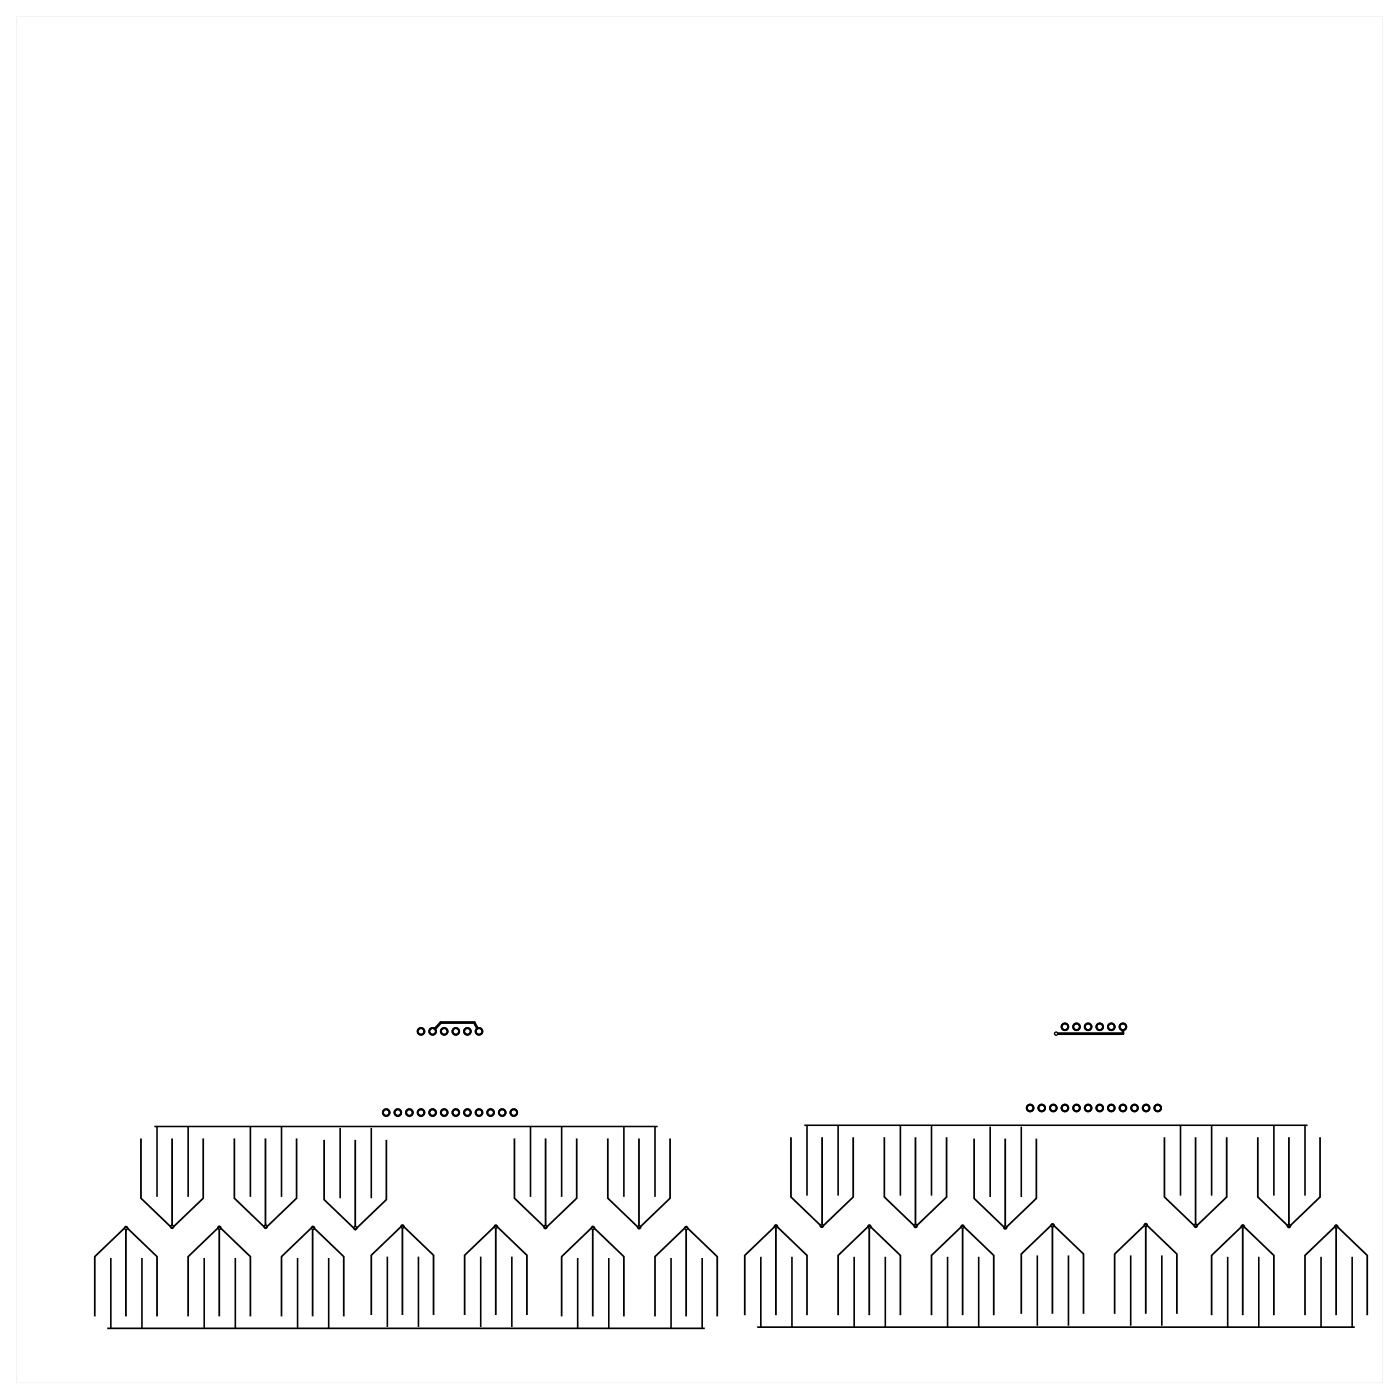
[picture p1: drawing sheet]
<svg xmlns="http://www.w3.org/2000/svg" width="307mm" height="307mm" viewBox="0 0 307 307" stroke-linecap="round" stroke-linejoin="round" font-family="sans-serif">
<path d="M3.6 3.6v299.2h299.2v-299.2zM3.6 3.6h299.2v299.2h-299.2z" fill="#000"/>
<g fill="none" stroke="#000" stroke-width=".3">
<circle cx="231.3" cy="226.3" r=".35"/>
<circle cx="27.6" cy="268.9" r=".35"/>
<circle cx="37.7" cy="268.6" r=".35"/>
<circle cx="48" cy="268.8" r=".35"/>
<circle cx="58.2" cy="268.6" r=".35"/>
<circle cx="68.5" cy="268.9" r=".35"/>
<circle cx="77.8" cy="268.9" r=".35"/>
<circle cx="88.1" cy="268.6" r=".35"/>
<circle cx="108.6" cy="268.6" r=".35"/>
<circle cx="119.4" cy="268.7" r=".35"/>
<circle cx="129.8" cy="268.9" r=".35"/>
<circle cx="140" cy="268.7" r=".35"/>
<circle cx="150.3" cy="268.9" r=".35"/>
<circle cx="169.9" cy="268.6" r=".35"/>
<circle cx="179.9" cy="268.4" r=".35"/>
<circle cx="190.4" cy="268.6" r=".35"/>
<circle cx="200.5" cy="268.5" r=".35"/>
<circle cx="210.8" cy="268.6" r=".35"/>
<circle cx="220.1" cy="268.8" r=".35"/>
<circle cx="230.5" cy="268.3" r=".35"/>
<circle cx="250.9" cy="268.2" r=".35"/>
<circle cx="261.8" cy="268.4" r=".35"/>
<circle cx="272.1" cy="268.6" r=".35"/>
<circle cx="282.2" cy="268.5" r=".35"/>
<circle cx="292.6" cy="268.6" r=".35"/>
</g>
<g fill="none" stroke="#000" stroke-width=".38">
<path d="M30.9 249.3v13.1l6.8 6.5 6.8-6.5v-13.1M37.7 249.3v19M51.3 249.3v13.1l6.8 6.5 6.8-6.5v-13.1M58.1 249.3v19M71 249.6v13.1l6.8 6.5 6.8-6.5v-13.1M77.8 249.6v19M112.7 249.3v13.1l6.8 6.5 6.8-6.5v-13.1M119.5 249.3v19M133.1 249.3v13.1l6.8 6.5 6.8-6.5v-13.1M139.9 249.3v19M173.2 249v13.1l6.8 6.6 6.8-6.6v-13.1M180 249v19.1"/>
<path d="M193.6 249v13.1l6.9 6.6 6.8-6.6v-13.1M200.5 249v19.1M213.3 249.3v13.1l6.8 6.6 6.8-6.6v-13.1M220.1 249.3v19.1M255 249v13.1l6.8 6.6 6.8-6.6v-13.1M261.8 249v19.1M275.4 249v13.1l6.8 6.6 6.9-6.6v-13.1M282.2 249v19.1M27.6 269.2v19.1M48 269.2v19.1M68.5 269.2v19.1M88.1 268.9v19.1"/>
<path d="M108.6 268.9v19.1M129.8 269.2v19.1M150.2 269.2v19.1M169.9 268.9v19.1M190.3 268.9v19.1M210.8 268.9v19.1M230.4 268.6v19.1M250.9 268.6v19.1M272.1 268.9v19.1M292.6 268.9v19.1M20.8 288.3v-13.1l6.8-6.6 6.8 6.6v13.1M23.5 290.9h130.8"/>
<path d="M41.2 288.3v-13.1l6.8-6.6 6.8 6.6v13.1M61.6 288.3v-13.1l6.9-6.6 6.8 6.6v13.1M81.3 288v-13.1l6.8-6.6 6.8 6.6v13.1M101.7 288v-13.1l6.9-6.6 6.8 6.6v13.1M123 288.3v-13.1l6.8-6.6 6.8 6.6v13.1M143.4 288.3v-13.1l6.8-6.6 6.9 6.6v13.1M163.1 288v-13.1l6.8-6.5 6.8 6.5v13.1M165.8 290.6h130.9M183.5 288v-13.1l6.8-6.5 6.9 6.5v13.1M204 288v-13.1l6.8-6.5 6.8 6.5v13.1M223.6 287.7v-13.1l6.8-6.5 6.9 6.5v13.1M244.1 287.7v-13.1l6.8-6.5 6.8 6.5v13.1"/>
<path d="M265.3 288v-13.1l6.8-6.5 6.8 6.5v13.1M285.8 288v-13.1l6.8-6.5 6.8 6.5v13.1"/>
</g>
<g fill="none" stroke="#000" stroke-width=".35">
<path d="M33.8 246.7h110.2M34.4 246.7v15.4M41.2 246.7v15.4M54.8 246.7v15.4M61.6 246.7v15.4M74.5 247v15.4M81.3 247v15.4M116.2 246.7v15.4M123 246.7v15.4M136.6 246.7v15.4M143.4 246.7v15.4M176.1 246.4h110.2"/>
<path d="M176.7 246.4v15.4M183.5 246.4v15.4M197.2 246.4v15.4M204 246.4v15.4M216.8 246.7v15.4M223.6 246.7v15.4M258.5 246.4v15.4M265.3 246.4v15.4M278.9 246.4v15.4M285.8 246.4v15.4M24.3 275.5v15.4M31.1 275.5v15.4"/>
<path d="M44.7 275.5v15.4M51.5 275.5v15.4M65.2 275.5v15.4M72 275.5v15.4M84.8 275.2v15.4M91.6 275.2v15.4M105.3 275.2v15.4M112.1 275.2v15.4M126.5 275.5v15.4M133.3 275.5v15.4M146.9 275.5v15.4M153.8 275.5v15.4"/>
<path d="M166.6 275.2v15.4M173.4 275.2v15.4M187 275.2v15.4M193.9 275.2v15.4M207.5 275.2v15.4M214.3 275.2v15.4M227.1 274.9v15.4M234 274.9v15.4M247.6 274.9v15.4M254.4 274.9v15.4M268.8 275.2v15.4M275.6 275.2v15.4"/>
<path d="M289.3 275.2v15.4M296.1 275.2v15.4"/>
</g>
<g fill="none" stroke="#000" stroke-width=".43">
<circle cx="92.2" cy="225.8" r=".72"/>
<circle cx="94.7" cy="225.8" r=".72"/>
<circle cx="97.3" cy="225.8" r=".72"/>
<circle cx="99.8" cy="225.8" r=".72"/>
<circle cx="102.3" cy="225.8" r=".72"/>
<circle cx="104.9" cy="225.8" r=".72"/>
<circle cx="233.2" cy="224.8" r=".72"/>
<circle cx="235.7" cy="224.8" r=".72"/>
<circle cx="238.3" cy="224.8" r=".72"/>
<circle cx="240.8" cy="224.8" r=".72"/>
<circle cx="243.3" cy="224.8" r=".72"/>
<circle cx="245.9" cy="224.8" r=".72"/>
<circle cx="84.6" cy="243.6" r=".72"/>
<circle cx="87.1" cy="243.6" r=".72"/>
<circle cx="89.6" cy="243.6" r=".72"/>
<circle cx="92.2" cy="243.6" r=".72"/>
<circle cx="94.7" cy="243.6" r=".72"/>
<circle cx="97.3" cy="243.6" r=".72"/>
<circle cx="99.8" cy="243.6" r=".72"/>
<circle cx="102.3" cy="243.6" r=".72"/>
<circle cx="104.9" cy="243.6" r=".72"/>
<circle cx="107.4" cy="243.6" r=".72"/>
<circle cx="110" cy="243.6" r=".72"/>
<circle cx="112.5" cy="243.6" r=".72"/>
<circle cx="225.6" cy="242.6" r=".72"/>
<circle cx="228.1" cy="242.6" r=".72"/>
<circle cx="230.6" cy="242.6" r=".72"/>
<circle cx="233.2" cy="242.6" r=".72"/>
<circle cx="235.7" cy="242.6" r=".72"/>
<circle cx="238.3" cy="242.6" r=".72"/>
<circle cx="240.8" cy="242.6" r=".72"/>
<circle cx="243.3" cy="242.6" r=".72"/>
<circle cx="245.9" cy="242.6" r=".72"/>
<circle cx="248.4" cy="242.6" r=".72"/>
<circle cx="251" cy="242.6" r=".72"/>
<circle cx="253.5" cy="242.6" r=".72"/>
</g>
<path d="M104.5 225.1l-.6-1.2h-7.4l-1.2 1.4M245.9 225.6v.7h-14.2" fill="none" stroke="#000" stroke-width=".61"/>
</svg>
